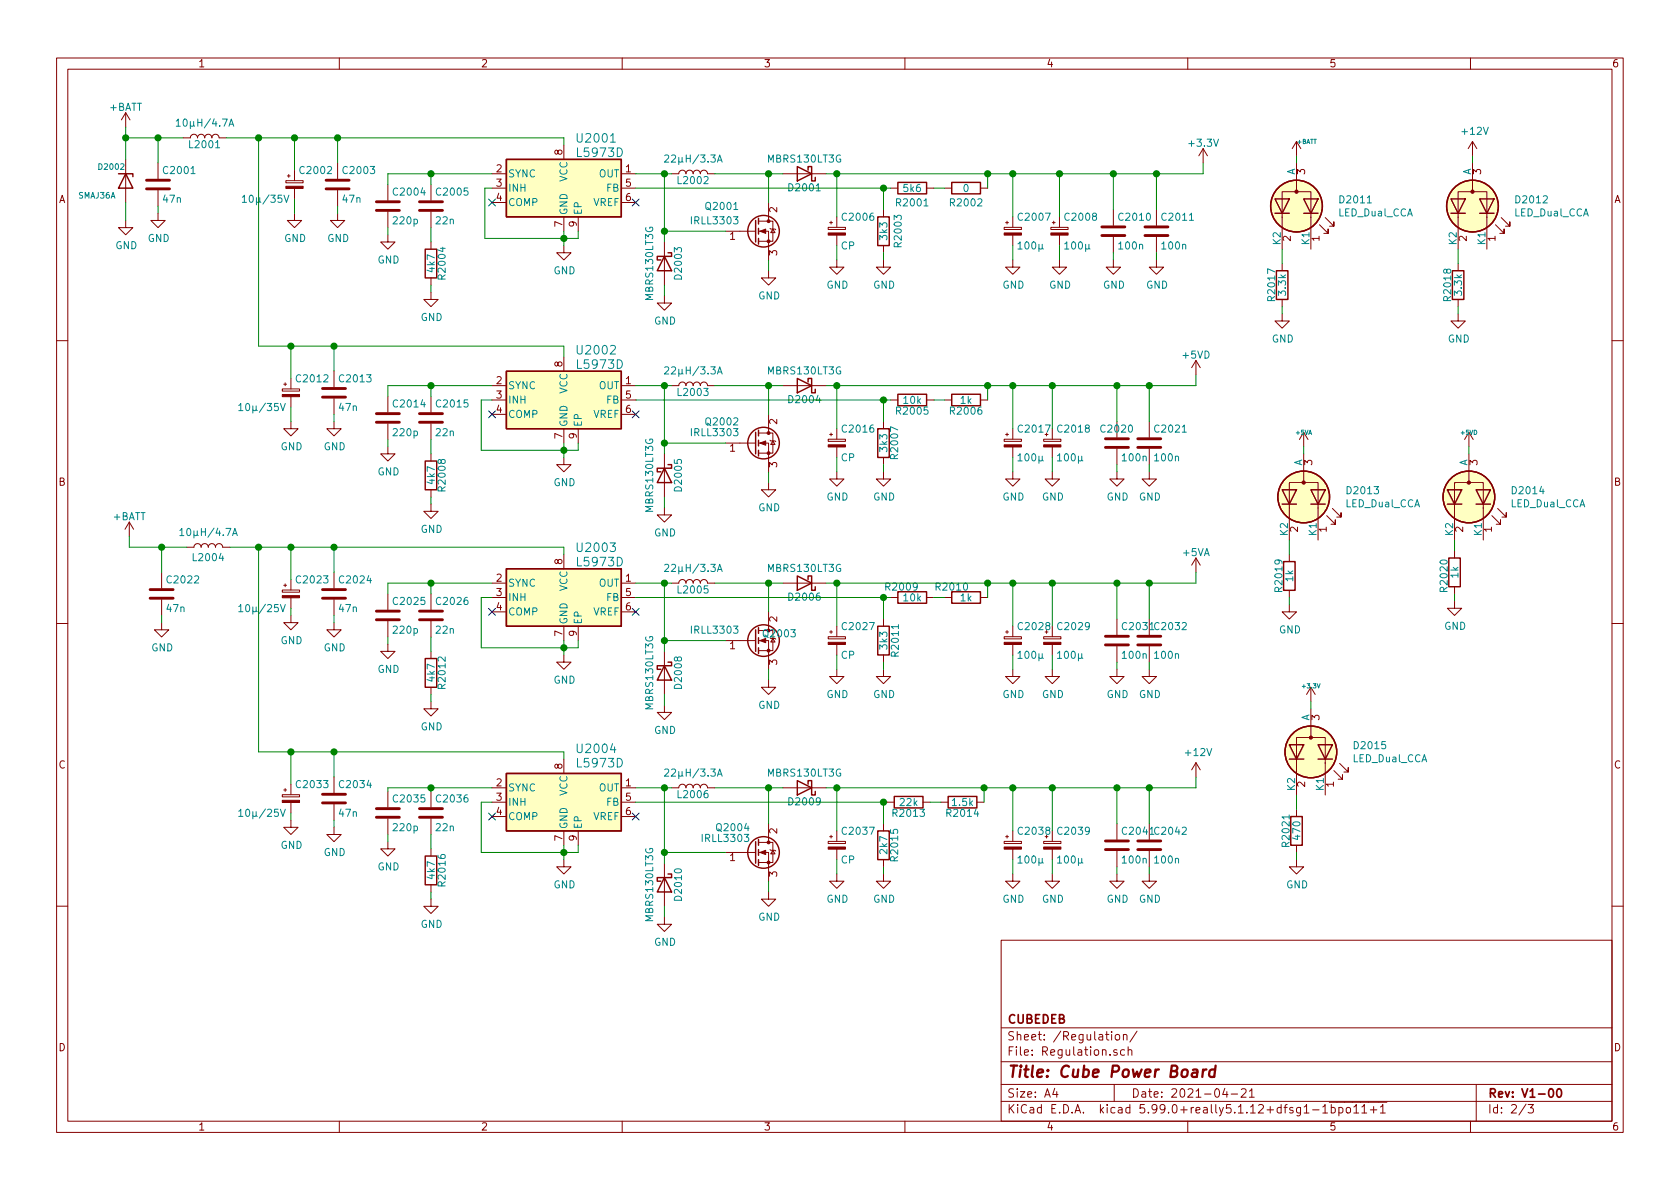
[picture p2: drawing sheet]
<svg xmlns="http://www.w3.org/2000/svg" width="297mm" height="210mm" viewBox="0 0 297 210" stroke-linecap="round" stroke-linejoin="round" font-family="sans-serif">
<defs><g id="words">
<text font-size="2.8" fill="#840000" x="178" y="190.5">Title: Cube Power Board</text>
<g font-size="2.1" fill="#008484">
<text x="102.3" y="25.2">U2001</text>
<text x="102.3" y="27.8">L5973D</text>
<text x="102.3" y="62.7">U2002</text>
<text x="102.3" y="65.2">L5973D</text>
<text x="102.3" y="97.6">U2003</text>
<text x="102.3" y="100.1">L5973D</text>
<text x="102.3" y="133.2">U2004</text>
<text x="102.3" y="135.7">L5973D</text>
</g>
<g font-size="2.1" fill="#840000">
<text x="178" y="184">Sheet: /Regulation/</text>
<text x="178" y="181">CUBEDEB</text>
<text x="178" y="186.7">File: Regulation.sch</text>
<text x="178" y="196.9">KiCad E.D.A. kicad 5.99.0+really5.1.12+dfsg1-1bpo11+1</text>
<text x="178" y="194.1">Size: A4</text>
<text x="200" y="194.1">Date: 2021-04-21</text>
<text x="263" y="194.1">Rev: V1-00</text>
<text x="263" y="196.9">Id: 2/3</text>
</g>
<g font-size="1.8" fill="#840000">
<text x="35" y="11.9">1</text>
<text x="85" y="11.9">2</text>
<text x="135" y="11.9">3</text>
<text x="185" y="11.9">4</text>
<text x="235" y="11.9">5</text>
<text x="285" y="11.9">6</text>
<text x="99.4" y="27.4" transform="rotate(-90 99.4 27.4)">8</text>
<text x="10.4" y="35.9">A</text>
<text x="87.8" y="30.5">2</text>
<text x="87.8" y="33">3</text>
<text x="87.8" y="35.6">4</text>
<text x="110.6" y="30.5">1</text>
<text x="110.6" y="33">5</text>
<text x="110.6" y="35.6">6</text>
<text x="230.8" y="30.8" transform="rotate(-90 230.8 30.8)">3</text>
<text x="261.9" y="30.8" transform="rotate(-90 261.9 30.8)">3</text>
<text x="285.4" y="35.9">A</text>
<text x="99.4" y="40.1" transform="rotate(-90 99.4 40.1)">7</text>
<text x="102" y="40.1" transform="rotate(-90 102 40.1)">9</text>
<text x="137.4" y="37.6" transform="rotate(-90 137.4 37.6)">2</text>
<text x="129.1" y="42.4">1</text>
<text x="137.4" y="45.2" transform="rotate(-90 137.4 45.2)">3</text>
<text x="228.2" y="42.6" transform="rotate(-90 228.2 42.6)">2</text>
<text x="233.3" y="42.6" transform="rotate(-90 233.3 42.6)">1</text>
<text x="259.3" y="42.6" transform="rotate(-90 259.3 42.6)">2</text>
<text x="264.4" y="42.6" transform="rotate(-90 264.4 42.6)">1</text>
<text x="99.4" y="64.9" transform="rotate(-90 99.4 64.9)">8</text>
<text x="87.8" y="67.9">2</text>
<text x="87.8" y="70.5">3</text>
<text x="110.6" y="67.9">1</text>
<text x="110.6" y="70.5">5</text>
<text x="87.8" y="73">4</text>
<text x="99.4" y="77.6" transform="rotate(-90 99.4 77.6)">7</text>
<text x="102" y="77.6" transform="rotate(-90 102 77.6)">9</text>
<text x="110.6" y="73">6</text>
<text x="137.4" y="75" transform="rotate(-90 137.4 75)">2</text>
<text x="129.1" y="79.9">1</text>
<text x="137.4" y="82.6" transform="rotate(-90 137.4 82.6)">3</text>
<text x="232" y="82.3" transform="rotate(-90 232 82.3)">3</text>
<text x="261.2" y="82.3" transform="rotate(-90 261.2 82.3)">3</text>
<text x="10.4" y="85.9">B</text>
<text x="285.4" y="85.9">B</text>
<text x="229.5" y="94.1" transform="rotate(-90 229.5 94.1)">2</text>
<text x="234.6" y="94.1" transform="rotate(-90 234.6 94.1)">1</text>
<text x="258.7" y="94.1" transform="rotate(-90 258.7 94.1)">2</text>
<text x="263.8" y="94.1" transform="rotate(-90 263.8 94.1)">1</text>
<text x="99.4" y="99.8" transform="rotate(-90 99.4 99.8)">8</text>
<text x="87.8" y="102.9">2</text>
<text x="87.8" y="105.4">3</text>
<text x="87.8" y="107.9">4</text>
<text x="110.6" y="102.9">1</text>
<text x="110.6" y="105.4">5</text>
<text x="110.6" y="107.9">6</text>
<text x="99.4" y="112.5" transform="rotate(-90 99.4 112.5)">7</text>
<text x="102" y="112.5" transform="rotate(-90 102 112.5)">9</text>
<text x="137.4" y="110" transform="rotate(-90 137.4 110)">2</text>
<text x="180.2" y="111.4">C2028</text>
<text x="129.1" y="114.8">1</text>
<text x="137.4" y="117.6" transform="rotate(-90 137.4 117.6)">3</text>
<text x="233.3" y="127.3" transform="rotate(-90 233.3 127.3)">3</text>
<text x="10.4" y="135.9">C</text>
<text x="99.4" y="136" transform="rotate(-90 99.4 136)">8</text>
<text x="285.4" y="135.9">C</text>
<text x="87.8" y="139.1">2</text>
<text x="87.8" y="141.6">3</text>
<text x="110.6" y="139.1">1</text>
<text x="110.6" y="141.6">5</text>
<text x="230.8" y="139.2" transform="rotate(-90 230.8 139.2)">2</text>
<text x="235.8" y="139.2" transform="rotate(-90 235.8 139.2)">1</text>
<text x="87.8" y="144.1">4</text>
<text x="99.4" y="148.7" transform="rotate(-90 99.4 148.7)">7</text>
<text x="102" y="148.7" transform="rotate(-90 102 148.7)">9</text>
<text x="110.6" y="144.1">6</text>
<text x="137.4" y="147.4" transform="rotate(-90 137.4 147.4)">2</text>
<text x="129.1" y="152.3">1</text>
<text x="137.4" y="155" transform="rotate(-90 137.4 155)">3</text>
<text x="10.4" y="185.9">D</text>
<text x="285.4" y="185.9">D</text>
<text x="35" y="199.9">1</text>
<text x="85" y="199.9">2</text>
<text x="135" y="199.9">3</text>
<text x="185" y="199.9">4</text>
<text x="235" y="199.9">5</text>
<text x="285" y="199.9">6</text>
</g>
<g font-size="1.8" fill="#008484">
<text x="19.4" y="19.6">+BATT</text>
<text x="31.9" y="22.4">10µH/4.7A</text>
<text x="258.6" y="23.8">+12V</text>
<text x="33.7" y="26.2">L2001</text>
<text x="118.3" y="28.7">22µH/3.3A</text>
<text x="135.9" y="28.7">MBRS130LT3G</text>
<text x="210.4" y="26">+3.3V</text>
<text x="28.9" y="35.9">47n</text>
<text x="29.1" y="30.8">C2001</text>
<text x="43.6" y="35.9">10µ/35V</text>
<text x="53.2" y="30.8">C2002</text>
<text x="60.7" y="35.9">47n</text>
<text x="60.9" y="30.8">C2003</text>
<text x="69.7" y="34.6">C2004</text>
<text x="77.4" y="34.6">C2005</text>
<text x="89.8" y="31.4">SYNC</text>
<text x="89.8" y="33.9">INH</text>
<text x="100.3" y="32.2" transform="rotate(-90 100.3 32.2)">VCC</text>
<text x="105.9" y="31.4">OUT</text>
<text x="107.2" y="33.9">FB</text>
<text x="120" y="32.6">L2002</text>
<text x="139.6" y="33.8">D2001</text>
<text x="159.8" y="34">5k6</text>
<text x="170.3" y="34">0</text>
<text x="229" y="31" transform="rotate(-90 229 31)">A</text>
<text x="237.1" y="36">D2011</text>
<text x="260.1" y="31" transform="rotate(-90 260.1 31)">A</text>
<text x="268.2" y="36">D2012</text>
<text x="69.7" y="39.7">220p</text>
<text x="77.2" y="39.7">22n</text>
<text x="89.8" y="36.4">COMP</text>
<text x="100.3" y="38.1" transform="rotate(-90 100.3 38.1)">GND</text>
<text x="102.9" y="38.1" transform="rotate(-90 102.9 38.1)">EP</text>
<text x="104.9" y="36.4">VREF</text>
<text x="122.4" y="39.7">IRLL3303</text>
<text x="125" y="37.1">Q2001</text>
<text x="149.1" y="39">C2006</text>
<text x="158.7" y="36.5">R2001</text>
<text x="168.2" y="36.5">R2002</text>
<text x="180.2" y="39">C2007</text>
<text x="188.5" y="39">C2008</text>
<text x="198" y="39">C2010</text>
<text x="205.6" y="39">C2011</text>
<text x="236.7" y="38.3">LED_Dual_CCA</text>
<text x="267.8" y="38.3">LED_Dual_CCA</text>
<text x="20.4" y="44.1">GND</text>
<text x="26.1" y="42.8">GND</text>
<text x="50.2" y="42.8">GND</text>
<text x="57.9" y="42.8">GND</text>
<text x="66.8" y="46.6">GND</text>
<text x="148.7" y="44.1">CP</text>
<text x="156.9" y="42.4" transform="rotate(-90 156.9 42.4)">3k3</text>
<text x="159.4" y="43.5" transform="rotate(-90 159.4 43.5)">R2003</text>
<text x="180.2" y="44.1">100µ</text>
<text x="188.5" y="44.1">100µ</text>
<text x="197.9" y="44.1">100n</text>
<text x="205.6" y="44.1">100n</text>
<text x="226.4" y="43.3" transform="rotate(-90 226.4 43.3)">K2</text>
<text x="231.5" y="43.3" transform="rotate(-90 231.5 43.3)">K1</text>
<text x="257.6" y="43.3" transform="rotate(-90 257.6 43.3)">K2</text>
<text x="262.6" y="43.3" transform="rotate(-90 262.6 43.3)">K1</text>
<text x="76.9" y="48.1" transform="rotate(-90 76.9 48.1)">4k7</text>
<text x="78.8" y="49.2" transform="rotate(-90 78.8 49.2)">R2004</text>
<text x="97.9" y="48.5">GND</text>
<text x="115.5" y="52.9" transform="rotate(-90 115.5 52.9)">MBRS130LT3G</text>
<text x="120.6" y="49.2" transform="rotate(-90 120.6 49.2)">D2003</text>
<text x="134.1" y="53">GND</text>
<text x="146.1" y="51">GND</text>
<text x="154.4" y="51">GND</text>
<text x="177.2" y="51">GND</text>
<text x="185.5" y="51">GND</text>
<text x="195" y="51">GND</text>
<text x="202.6" y="51">GND</text>
<text x="225.5" y="53" transform="rotate(-90 225.5 53)">R2017</text>
<text x="227.4" y="52.1" transform="rotate(-90 227.4 52.1)">3.3k</text>
<text x="256.6" y="53" transform="rotate(-90 256.6 53)">R2018</text>
<text x="258.5" y="52.1" transform="rotate(-90 258.5 52.1)">3.3k</text>
<text x="74.4" y="56.8">GND</text>
<text x="115.6" y="57.4">GND</text>
<text x="209.2" y="63.4">+5VD</text>
<text x="224.9" y="60.6">GND</text>
<text x="256" y="60.6">GND</text>
<text x="52.6" y="67.6">C2012</text>
<text x="60.2" y="67.6">C2013</text>
<text x="89.8" y="68.8">SYNC</text>
<text x="89.8" y="71.4">INH</text>
<text x="100.3" y="69.6" transform="rotate(-90 100.3 69.6)">VCC</text>
<text x="105.9" y="68.8">OUT</text>
<text x="107.2" y="71.4">FB</text>
<text x="118.3" y="66.2">22µH/3.3A</text>
<text x="120" y="70">L2003</text>
<text x="135.9" y="66.2">MBRS130LT3G</text>
<text x="139.6" y="71.3">D2004</text>
<text x="159.8" y="71.4">10k</text>
<text x="169.8" y="71.4">1k</text>
<text x="43" y="72.7">10µ/35V</text>
<text x="60" y="72.7">47n</text>
<text x="69.7" y="77.1">220p</text>
<text x="69.7" y="72.1">C2014</text>
<text x="77.2" y="77.1">22n</text>
<text x="77.4" y="72.1">C2015</text>
<text x="89.8" y="73.9">COMP</text>
<text x="100.3" y="75.6" transform="rotate(-90 100.3 75.6)">GND</text>
<text x="102.9" y="75.6" transform="rotate(-90 102.9 75.6)">EP</text>
<text x="104.9" y="73.9">VREF</text>
<text x="122.4" y="77.1">IRLL3303</text>
<text x="125" y="75.2">Q2002</text>
<text x="149.1" y="76.5">C2016</text>
<text x="158.7" y="73.3">R2005</text>
<text x="168.2" y="73.3">R2006</text>
<text x="180.2" y="76.5">C2017</text>
<text x="187.2" y="76.5">C2018</text>
<text x="194.8" y="76.5">C2020</text>
<text x="204.4" y="76.5">C2021</text>
<text x="49.6" y="79.6">GND</text>
<text x="57.2" y="79.6">GND</text>
<text x="148.7" y="81.6">CP</text>
<text x="156.9" y="79.8" transform="rotate(-90 156.9 79.8)">3k3</text>
<text x="158.8" y="80.9" transform="rotate(-90 158.8 80.9)">R2007</text>
<text x="180.2" y="81.6">100µ</text>
<text x="187.2" y="81.6">100µ</text>
<text x="198.6" y="81.6">100n</text>
<text x="204.3" y="81.6">100n</text>
<text x="230.3" y="82.4" transform="rotate(-90 230.3 82.4)">A</text>
<text x="259.5" y="82.4" transform="rotate(-90 259.5 82.4)">A</text>
<text x="66.8" y="84.1">GND</text>
<text x="76.9" y="85.5" transform="rotate(-90 76.9 85.5)">4k7</text>
<text x="78.8" y="86.7" transform="rotate(-90 78.8 86.7)">R2008</text>
<text x="97.9" y="86">GND</text>
<text x="120.6" y="86.7" transform="rotate(-90 120.6 86.7)">D2005</text>
<text x="146.1" y="88.5">GND</text>
<text x="154.4" y="88.5">GND</text>
<text x="177.2" y="88.5">GND</text>
<text x="184.2" y="88.5">GND</text>
<text x="195.7" y="88.5">GND</text>
<text x="201.4" y="88.5">GND</text>
<text x="237.9" y="89.7">LED_Dual_CCA</text>
<text x="238.4" y="87.4">D2013</text>
<text x="267.1" y="89.7">LED_Dual_CCA</text>
<text x="267.6" y="87.4">D2014</text>
<text x="20" y="92">+BATT</text>
<text x="32.6" y="94.8">10µH/4.7A</text>
<text x="74.4" y="94.2">GND</text>
<text x="115.5" y="90.4" transform="rotate(-90 115.5 90.4)">MBRS130LT3G</text>
<text x="115.6" y="94.9">GND</text>
<text x="134.1" y="90.4">GND</text>
<text x="227.7" y="94.7" transform="rotate(-90 227.7 94.7)">K2</text>
<text x="232.8" y="94.7" transform="rotate(-90 232.8 94.7)">K1</text>
<text x="256.9" y="94.7" transform="rotate(-90 256.9 94.7)">K2</text>
<text x="262" y="94.7" transform="rotate(-90 262 94.7)">K1</text>
<text x="34.3" y="99.2">L2004</text>
<text x="118.3" y="101.1">22µH/3.3A</text>
<text x="135.9" y="101.1">MBRS130LT3G</text>
<text x="209.2" y="98.3">+5VA</text>
<text x="29.7" y="103.2">C2022</text>
<text x="52.6" y="103.2">C2023</text>
<text x="60.2" y="103.2">C2024</text>
<text x="69.7" y="107">C2025</text>
<text x="77.4" y="107">C2026</text>
<text x="89.8" y="103.8">SYNC</text>
<text x="89.8" y="106.3">INH</text>
<text x="100.3" y="104.6" transform="rotate(-90 100.3 104.6)">VCC</text>
<text x="105.9" y="103.8">OUT</text>
<text x="107.2" y="106.3">FB</text>
<text x="120" y="104.9">L2005</text>
<text x="139.6" y="106.2">D2006</text>
<text x="156.8" y="104.4">R2009</text>
<text x="159.8" y="106.3">10k</text>
<text x="165.7" y="104.4">R2010</text>
<text x="169.8" y="106.3">1k</text>
<text x="226.7" y="104.4" transform="rotate(-90 226.7 104.4)">R2019</text>
<text x="228.7" y="102.8" transform="rotate(-90 228.7 102.8)">1k</text>
<text x="256" y="104.4" transform="rotate(-90 256 104.4)">R2020</text>
<text x="257.9" y="102.2" transform="rotate(-90 257.9 102.2)">1k</text>
<text x="29.5" y="108.2">47n</text>
<text x="43" y="108.2">10µ/25V</text>
<text x="49.6" y="113.9">GND</text>
<text x="60" y="108.2">47n</text>
<text x="69.7" y="112.1">220p</text>
<text x="77.2" y="112.1">22n</text>
<text x="89.8" y="108.8">COMP</text>
<text x="100.3" y="110.5" transform="rotate(-90 100.3 110.5)">GND</text>
<text x="102.9" y="110.5" transform="rotate(-90 102.9 110.5)">EP</text>
<text x="104.9" y="108.8">VREF</text>
<text x="122.4" y="112.1">IRLL3303</text>
<text x="135.2" y="112.7">Q2003</text>
<text x="149.1" y="111.4">C2027</text>
<text x="187.2" y="111.4">C2029</text>
<text x="198.7" y="111.4">C2031 C2032</text>
<text x="226.1" y="112">GND</text>
<text x="255.3" y="111.4">GND</text>
<text x="26.7" y="115.2">GND</text>
<text x="57.2" y="115.2">GND</text>
<text x="66.8" y="119">GND</text>
<text x="148.7" y="116.5">CP</text>
<text x="156.9" y="114.8" transform="rotate(-90 156.9 114.8)">3k3</text>
<text x="158.9" y="115.9" transform="rotate(-90 158.9 115.9)">R2011</text>
<text x="180.2" y="116.5">100µ</text>
<text x="187.2" y="116.5">100µ</text>
<text x="198.6" y="116.5">100n</text>
<text x="204.3" y="116.5">100n</text>
<text x="76.9" y="120.5" transform="rotate(-90 76.9 120.5)">4k7</text>
<text x="78.8" y="121.6" transform="rotate(-90 78.8 121.6)">R2012</text>
<text x="97.9" y="120.9">GND</text>
<text x="115.5" y="125.3" transform="rotate(-90 115.5 125.3)">MBRS130LT3G</text>
<text x="120.6" y="121.6" transform="rotate(-90 120.6 121.6)">D2008</text>
<text x="134.1" y="125.3">GND</text>
<text x="146.1" y="123.4">GND</text>
<text x="154.4" y="123.4">GND</text>
<text x="177.2" y="123.4">GND</text>
<text x="184.2" y="123.4">GND</text>
<text x="195.7" y="123.4">GND</text>
<text x="201.4" y="123.4">GND</text>
<text x="74.4" y="129.2">GND</text>
<text x="115.6" y="129.8">GND</text>
<text x="231.5" y="127.5" transform="rotate(-90 231.5 127.5)">A</text>
<text x="118.3" y="137.3">22µH/3.3A</text>
<text x="135.9" y="137.3">MBRS130LT3G</text>
<text x="209.8" y="133.7">+12V</text>
<text x="239.2" y="134.8">LED_Dual_CCA</text>
<text x="239.6" y="132.5">D2015</text>
<text x="52.6" y="139.4">C2033</text>
<text x="60.2" y="139.4">C2034</text>
<text x="69.7" y="141.9">C2035</text>
<text x="77.4" y="141.9">C2036</text>
<text x="89.8" y="139.9">SYNC</text>
<text x="89.8" y="142.5">INH</text>
<text x="100.3" y="140.8" transform="rotate(-90 100.3 140.8)">VCC</text>
<text x="105.9" y="139.9">OUT</text>
<text x="107.2" y="142.5">FB</text>
<text x="120" y="141.1">L2006</text>
<text x="139.6" y="142.4">D2009</text>
<text x="159.2" y="142.5">22k</text>
<text x="168.5" y="142.5">1.5k</text>
<text x="229" y="139.8" transform="rotate(-90 229 139.8)">K2</text>
<text x="234.1" y="139.8" transform="rotate(-90 234.1 139.8)">K1</text>
<text x="43" y="144.4">10µ/25V</text>
<text x="60" y="144.4">47n</text>
<text x="69.7" y="147">220p</text>
<text x="77.2" y="147">22n</text>
<text x="89.8" y="145">COMP</text>
<text x="100.3" y="146.7" transform="rotate(-90 100.3 146.7)">GND</text>
<text x="102.9" y="146.7" transform="rotate(-90 102.9 146.7)">EP</text>
<text x="104.9" y="145">VREF</text>
<text x="124.3" y="148.9">IRLL3303</text>
<text x="126.9" y="147">Q2004</text>
<text x="149.1" y="147.6">C2037</text>
<text x="158.1" y="144.4">R2013</text>
<text x="167.6" y="144.4">R2014</text>
<text x="180.2" y="147.6">C2038</text>
<text x="187.2" y="147.6">C2039</text>
<text x="198.7" y="147.6">C2041 C2042</text>
<text x="228" y="149.5" transform="rotate(-90 228 149.5)">R2021</text>
<text x="229.9" y="148.4" transform="rotate(-90 229.9 148.4)">470</text>
<text x="49.6" y="150.1">GND</text>
<text x="57.2" y="151.4">GND</text>
<text x="66.8" y="153.9">GND</text>
<text x="76.9" y="155.4" transform="rotate(-90 76.9 155.4)">4k7</text>
<text x="148.7" y="152.7">CP</text>
<text x="156.9" y="150.9" transform="rotate(-90 156.9 150.9)">2k7</text>
<text x="158.8" y="152.1" transform="rotate(-90 158.8 152.1)">R2015</text>
<text x="180.2" y="152.7">100µ</text>
<text x="187.2" y="152.7">100µ</text>
<text x="198.6" y="152.7">100n</text>
<text x="204.3" y="152.7">100n</text>
<text x="78.8" y="156.5" transform="rotate(-90 78.8 156.5)">R2016</text>
<text x="97.9" y="157.1">GND</text>
<text x="120.6" y="159" transform="rotate(-90 120.6 159)">D2010</text>
<text x="146.1" y="159.6">GND</text>
<text x="154.4" y="159.6">GND</text>
<text x="177.2" y="159.6">GND</text>
<text x="184.2" y="159.6">GND</text>
<text x="195.7" y="159.6">GND</text>
<text x="201.4" y="159.6">GND</text>
<text x="227.4" y="157.1">GND</text>
<text x="74.4" y="164.1">GND</text>
<text x="115.5" y="162.8" transform="rotate(-90 115.5 162.8)">MBRS130LT3G</text>
<text x="115.6" y="167.3">GND</text>
<text x="134.1" y="162.8">GND</text>
</g>
<g font-size="1.4" fill="#008484">
<text x="13.9" y="35.1">SMAJ36A</text>
<text x="17.6" y="30">D2002</text>
</g>
<g font-size="1.1" fill="#008484">
<text x="229.3" y="25.4">+BATT</text>
<text x="229.2" y="76.9">+5VA</text>
<text x="258.4" y="76.9">+5VD</text>
<text x="230.4" y="121.7">+3.3V</text>
</g>
</g></defs>
<g fill="none" stroke="#840000" stroke-width=".18">
<path d="M10 10.3h277v189.9h-277zM12 12.2h273v186.1h-273zM22.2 19.9l-.7 1.3M22.2 19.9v2.6M22.2 19.9l.8 1.3M60 10.3v1.9M110 10.3v1.9M160 10.3v1.9M210 10.3v1.9M260 10.3v1.9M22.2 39v1.3h1.3l-1.3 1.2-1.2-1.2h1.2M22.2 28.2v7.6"/>
<path d="M27.9 37.7v1.3h1.3l-1.3 1.3-1.2-1.3h1.2M27.9 28.8v2.8M27.9 33.6v2.8M32.4 24.4h1.3a.63 .63 0 0 1 .6-.7 .63 .63 0 0 1 .6 .7 .63 .63 0 0 1 .7-.7 .63 .63 0 0 1 .6 .7 .63 .63 0 0 1 .6-.7 .63 .63 0 0 1 .7 .7 .63 .63 0 0 1 .6-.7 .63 .63 0 0 1 .6 .7h1.3M50.5 31.9h3.1v.4h-3.1zM50.8 31.1h.5M51.1 30.9v.5M52.1 37.7v1.3h1.2l-1.2 1.3-1.3-1.3h1.3M52.1 30.1v1.8M52.1 33.3v1.9M59.7 37.7v1.3h1.3l-1.3 1.3-1.3-1.3h1.3M59.7 28.8v2.8"/>
<path d="M59.7 33.6v2.8M68.6 32.6v2.8M68.6 37.5v2.8M76.2 32.6v2.8M76.2 37.5v2.8M87 33.3h2.5M87 30.7h2.5M87 35.8h2.5M99.7 25.6v2.6M99.7 38.3v2.6M102.2 38.3v2.6M109.9 33.3h2.5"/>
<path d="M109.9 30.7h2.5M109.9 35.8h2.5M118.7 30.7h1.3a.63 .63 0 0 1 .6-.6 .63 .63 0 0 1 .7 .6 .63 .63 0 0 1 .6-.6 .63 .63 0 0 1 .7 .6 .63 .63 0 0 1 .6-.6 .63 .63 0 0 1 .6 .6 .63 .63 0 0 1 .7-.6 .63 .63 0 0 1 .6 .6h1.3M134.1 39.1h2.6v3.6h-2.6M135.9 35.8v3.3M138.4 30.7h7.6M146.7 39.4h.5M146.9 39.1v.5M148 38.3v1.9M156.2 37.1v1.2M157.5 33.3h1.2M163.8 33.3h1.3"/>
<path d="M167 33.3h1.3M173.4 33.3h1.2M177.8 39.4h.5M178.1 39.1v.5M179.1 38.3v1.9M186.1 39.4h.5M186.3 39.1v.5M187.3 38.3v1.9M196.8 37.1v2.8M204.5 37.1v2.8M212.7 26.3l-.7 1.3M212.7 26.3v2.5"/>
<path d="M212.7 26.3l.8 1.3M226.7 38.5v-4.6h5.1v4.6M226.7 38.3v5.8M229.2 25v2.6M229.2 28.8v5.1M229.2 25l-.7 1.3M229.2 25l.8 1.3M231.8 38.3v5.8M233.3 39.7l1.5 1.6v-.8v.8h-.7M234.3 38.5l1.5 1.5v-.8v.8h-.7M257.8 38.5v-4.6h5.1v4.6M257.8 38.3v5.8"/>
<path d="M260.3 25v2.6M260.3 28.8v5.1M260.3 25l-.7 1.3M260.3 25l.8 1.3M262.9 38.3v5.8M264.4 39.7l1.5 1.6v-.8v.8h-.7M265.4 38.5l1.6 1.5v-.8v.8h-.8M68.6 41.5v1.3h1.2l-1.2 1.3-1.3-1.3h1.3M76.2 51.7v1.3h1.3l-1.3 1.2-1.3-1.2h1.3M76.2 42.8v1.3M76.2 49.1v1.3M99.7 43.4v1.3h1.3l-1.3 1.3-1.3-1.3h1.3"/>
<path d="M117.5 52.3v1.3h1.2l-1.2 1.3-1.3-1.3h1.3M117.5 42.8v7.6M128.3 40.9h5.3M134.1 40.9h1.8v5.1M135.9 47.9v1.2h1.3l-1.3 1.3-1.3-1.3h1.3M136.1 40.4l.2 .1h.7l.2 .1M136.7 40.5l.3 .6h-.7zM146.4 40.2h3.1v.4h-3.1zM148 46v1.2h1.2l-1.2 1.3-1.3-1.3h1.3M148 41.6v1.8M156.2 46v1.2h1.3l-1.3 1.3-1.3-1.3h1.3M156.2 43.4v1.3"/>
<path d="M177.5 40.2h3.1v.4h-3.1zM179.1 46v1.2h1.2l-1.2 1.3-1.3-1.3h1.3M179.1 41.6v1.8M185.8 40.2h3v.4h-3zM187.3 46v1.2h1.3l-1.3 1.3-1.2-1.3h1.2M187.3 41.6v1.8M196.8 46v1.2h1.3l-1.3 1.3-1.2-1.3h1.2M196.8 41.9v2.8M204.5 46v1.2h1.2l-1.2 1.3-1.3-1.3h1.3M204.5 41.9v2.8M226.7 55.5v1.3h1.3l-1.3 1.2-1.3-1.2h1.3M226.7 46.6v1.3"/>
<path d="M226.7 53v1.2M257.8 55.5v1.3h1.3l-1.3 1.2-1.3-1.2h1.3M257.8 46.6v1.3M257.8 53v1.2M10 60.2h2M49.9 68.8h3.1v.4h-3.1zM50.2 67.9h.5M50.4 67.7v.5M51.4 74.5v1.3h1.3l-1.3 1.3-1.2-1.3h1.2M51.4 66.9v1.9M51.4 70.1v1.9M59.1 74.5v1.3h1.2l-1.2 1.3-1.3-1.3h1.3"/>
<path d="M59.1 65.7v2.7M59.1 70.5v2.8M68.6 79v1.3h1.2l-1.2 1.2-1.3-1.2h1.3M68.6 70.1v2.8M68.6 74.9v2.8M76.2 70.1v2.8M76.2 74.9v2.8M87 68.2h2.5M87 70.7h2.5M87 73.3h2.5M99.7 63.1v2.6M99.7 75.8v2.6"/>
<path d="M102.2 75.8v2.6M109.9 68.2h2.5M109.9 70.7h2.5M109.9 73.3h2.5M118.7 68.2h1.3a.63 .63 0 0 1 .6-.6 .63 .63 0 0 1 .7 .6 .63 .63 0 0 1 .6-.6 .63 .63 0 0 1 .7 .6 .63 .63 0 0 1 .6-.6 .63 .63 0 0 1 .6 .6 .63 .63 0 0 1 .7-.6 .63 .63 0 0 1 .6 .6h1.3M128.3 78.4h5.3M134.1 78.4h1.8v5M134.1 76.6h2.6v3.5h-2.6M135.9 73.3v3.3M136.1 77.8l.2 .2h.7l.2 .1M136.7 78l.3 .6h-.7zM138.4 68.2h7.6"/>
<path d="M146.4 77.7h3.1v.3h-3.1zM146.7 76.8h.5M146.9 76.6v.5M148 75.8v1.9M148 79v1.9M156.2 74.5v1.3M157.5 70.7h1.2M163.8 70.7h1.3M167 70.7h1.3M173.4 70.7h1.2M177.5 77.7h3.1v.3h-3.1zM177.8 76.8h.5"/>
<path d="M178.1 76.6v.5M179.1 75.8v1.9M179.1 79v1.9M184.5 77.7h3.1v.3h-3.1zM186.1 75.8v1.9M186.1 79v1.9M197.5 74.5v2.8M197.5 79.4v2.8M203.2 74.5v2.8M203.2 79.4v2.8M211.5 63.7v2.6M211.5 63.7l-.8 1.3"/>
<path d="M211.5 63.7l.7 1.3M230.5 76.4v2.6M230.5 76.4l-.8 1.3M230.5 76.4l.8 1.3M259.7 76.4v2.6M259.7 76.4l-.7 1.3M259.7 76.4l.8 1.3M285 60.2h2M22.9 92.3l-.8 1.3M22.9 92.3v2.6M22.9 92.3l.7 1.3M33 96.8h1.3a.63 .63 0 0 1 .6-.7 .63 .63 0 0 1 .7 .7 .63 .63 0 0 1 .6-.7 .63 .63 0 0 1 .6 .7 .63 .63 0 0 1 .7-.7 .63 .63 0 0 1 .6 .7 .63 .63 0 0 1 .6-.7 .63 .63 0 0 1 .7 .7h1.2"/>
<path d="M76.2 89.1v1.3h1.3l-1.3 1.3-1.3-1.3h1.3M76.2 80.3v1.2M76.2 86.6v1.3M99.7 80.9v1.3h1.3l-1.3 1.2-1.3-1.2h1.3M99.7 98v2.6M117.5 89.8v1.3h1.2l-1.2 1.2-1.3-1.2h1.3M117.5 80.3v7.6M135.9 85.3v1.3h1.3l-1.3 1.3-1.3-1.3h1.3M148 83.4v1.3h1.2l-1.2 1.3-1.3-1.3h1.3M156.2 83.4v1.3h1.3l-1.3 1.3-1.3-1.3h1.3M156.2 80.9v1.3M179.1 83.4v1.3h1.2l-1.2 1.3-1.3-1.3h1.3"/>
<path d="M186.1 83.4v1.3h1.2l-1.2 1.3-1.3-1.3h1.3M197.5 83.4v1.3h1.3l-1.3 1.3-1.3-1.3h1.3M203.2 83.4v1.3h1.3l-1.3 1.3-1.3-1.3h1.3M211.5 98.7l-.8 1.2M211.5 98.7v2.5M211.5 98.7l.7 1.2M228 89.9v-4.6h5v4.6M228 89.8v5.7M228 98v1.3M230.5 80.3v5M233 89.8v5.7M234.6 91.2l1.5 1.5v-.8v.8h-.8"/>
<path d="M235.6 89.9l1.5 1.5v-.7v.7h-.8M257.2 89.9v-4.6h5.1v4.6M257.2 89.8v5.7M257.2 97.4v1.3M259.7 80.3v5M262.3 89.8v5.7M263.8 91.2l1.5 1.5v-.8v.8h-.8M264.8 89.9l1.5 1.5v-.7v.7h-.7M10 110.3h2M28.6 110.1v1.3h1.2l-1.2 1.2-1.3-1.2h1.3M28.6 101.2v2.8M28.6 106v2.8"/>
<path d="M49.9 104.3h3.1v.4h-3.1zM50.2 103.5h.5M50.4 103.2v.6M51.4 108.8v1.3h1.3l-1.3 1.3-1.2-1.3h1.2M51.4 102.5v1.8M51.4 105.7v1.9M59.1 110.1v1.3h1.2l-1.2 1.2-1.3-1.2h1.3M59.1 101.2v2.8M59.1 106v2.8M68.6 113.9v1.3h1.2l-1.2 1.3-1.3-1.3h1.3M68.6 105v2.8M68.6 109.8v2.8"/>
<path d="M76.2 105v2.8M76.2 109.8v2.8M76.2 115.2v1.3M87 103.1h2.5M87 105.7h2.5M87 108.2h2.5M99.7 115.8v1.3h1.3l-1.3 1.3-1.3-1.3h1.3M99.7 110.7v2.6M102.2 110.7v2.6M109.9 103.1h2.5M109.9 105.7h2.5M109.9 108.2h2.5"/>
<path d="M117.5 115.2v7.6M118.7 103.1h1.3a.63 .63 0 0 1 .6-.6 .63 .63 0 0 1 .7 .6 .63 .63 0 0 1 .6-.6 .63 .63 0 0 1 .7 .6 .63 .63 0 0 1 .6-.6 .63 .63 0 0 1 .6 .6 .63 .63 0 0 1 .7-.6 .63 .63 0 0 1 .6 .6h1.3M128.3 113.3h5.3M134.1 113.3h1.8v5.1M134.1 111.5h2.6v3.6h-2.6M135.9 108.2v3.3M136.7 112.9l.3 .6h-.7zM138.4 103.1h7.6M146.4 112.6h3.1v.4h-3.1zM146.7 111.8h.5M146.9 111.5v.5M148 118.4v1.2h1.2l-1.2 1.3-1.3-1.3h1.3"/>
<path d="M148 110.7v1.9M148 114v1.8M156.2 118.4v1.2h1.3l-1.3 1.3-1.3-1.3h1.3M156.2 109.5v1.2M156.2 115.8v1.3M157.5 105.7h1.2M163.8 105.7h1.3M167 105.7h1.3M173.4 105.7h1.2M177.5 112.6h3.1v.4h-3.1zM177.8 111.8h.5M178.1 111.5v.5"/>
<path d="M179.1 118.4v1.2h1.2l-1.2 1.3-1.3-1.3h1.3M179.1 110.7v1.9M179.1 114v1.8M184.5 112.6h3.1v.4h-3.1zM186.1 118.4v1.2h1.2l-1.2 1.3-1.3-1.3h1.3M186.1 110.7v1.9M186.1 114v1.8M197.5 118.4v1.2h1.3l-1.3 1.3-1.3-1.3h1.3M197.5 109.5v2.8M197.5 114.3v2.8M203.2 118.4v1.2h1.3l-1.3 1.3-1.3-1.3h1.3M203.2 109.5v2.8"/>
<path d="M203.2 114.3v2.8M228 106.9v1.3h1.2l-1.2 1.3-1.3-1.3h1.3M228 104.4v1.3M257.2 106.3v1.3h1.2l-1.2 1.2-1.3-1.2h1.3M257.2 103.8v1.2M285 110.3h2M50.2 139.7h.5M50.4 139.4v.5M51.4 138.7v1.8M59.1 137.4v2.8M68.6 139.9v2.8M76.2 124.1v1.2h1.3l-1.3 1.3-1.3-1.3h1.3"/>
<path d="M76.2 121.5v1.3M76.2 139.9v2.8M87 139.3h2.5M99.7 134.2v2.6M109.9 139.3h2.5M117.5 124.7v1.3h1.2l-1.2 1.2-1.3-1.2h1.3M118.7 139.3h1.3a.63 .63 0 0 1 .6-.6 .63 .63 0 0 1 .7 .6 .63 .63 0 0 1 .6-.6 .63 .63 0 0 1 .7 .6 .63 .63 0 0 1 .6-.6 .63 .63 0 0 1 .6 .6 .63 .63 0 0 1 .7-.6 .63 .63 0 0 1 .6 .6h1.3M135.9 120.3v1.2h1.3l-1.3 1.3-1.3-1.3h1.3M138.4 139.3h7.6M211.5 134.9v2.5M211.5 134.9l-.8 1.2M211.5 134.9l.7 1.2"/>
<path d="M229.2 135v-4.6h5.1v4.6M229.2 134.9v5.7M231.8 121.5v2.6M231.8 125.3v5.1M231.8 121.5l-.8 1.3M231.8 121.5l.7 1.3M234.3 134.9v5.7M235.8 136.3l1.6 1.5v-.8v.8h-.8M236.9 135l1.5 1.5v-.7v.7h-.8M49.9 140.5h3.1v.4h-3.1zM51.4 145v1.3h1.3l-1.3 1.3-1.2-1.3h1.2M51.4 141.9v1.9"/>
<path d="M59.1 146.3v1.3h1.2l-1.2 1.2-1.3-1.2h1.3M59.1 142.2v2.8M68.6 148.8v1.3h1.2l-1.2 1.3-1.3-1.3h1.3M68.6 144.8v2.8M76.2 159v1.3h1.3l-1.3 1.2-1.3-1.2h1.3M76.2 144.8v2.8M76.2 150.1v1.3M76.2 156.5v1.2M87 141.9h2.5M87 144.4h2.5M99.7 152v1.3h1.3l-1.3 1.3-1.3-1.3h1.3M99.7 146.9v2.6"/>
<path d="M102.2 146.9v2.6M109.9 141.9h2.5M109.9 144.4h2.5M117.5 152.6v7.7M128.3 150.7h5.3M134.1 150.7h1.8v5.1M134.1 149h2.6v3.5h-2.6M135.9 157.7v1.3h1.3l-1.3 1.3-1.3-1.3h1.3M135.9 145.7v3.3M136.1 150.2l.2 .2h.7l.2 .1M136.7 150.4l.3 .6h-.7zM146.4 148.8h3.1v.4h-3.1z"/>
<path d="M146.7 147.9h.5M146.9 147.7v.5M148 154.6v1.2h1.2l-1.2 1.3-1.3-1.3h1.3M148 146.9v1.9M148 150.2v1.8M156.2 154.6v1.2h1.3l-1.3 1.3-1.3-1.3h1.3M156.2 145.7v1.2M156.2 152v1.3M156.8 141.9h1.3M163.2 141.9h1.3M166.4 141.9h1.2M172.7 141.9h1.3"/>
<path d="M177.5 148.8h3.1v.4h-3.1zM177.8 147.9h.5M178.1 147.7v.5M179.1 154.6v1.2h1.2l-1.2 1.3-1.3-1.3h1.3M179.1 146.9v1.9M179.1 150.2v1.8M184.5 148.8h3.1v.4h-3.1zM186.1 154.6v1.2h1.2l-1.2 1.3-1.3-1.3h1.3M186.1 146.9v1.9M186.1 150.2v1.8M197.5 154.6v1.2h1.3l-1.3 1.3-1.3-1.3h1.3M197.5 145.7v2.8"/>
<path d="M197.5 150.5v2.8M203.2 154.6v1.2h1.3l-1.3 1.3-1.3-1.3h1.3M203.2 145.7v2.8M203.2 150.5v2.8M229.2 152v1.3h1.3l-1.3 1.3-1.2-1.3h1.2M229.2 143.1v1.3M229.2 149.5v1.2M10 160.2h2M117.5 162.2v1.2h1.2l-1.2 1.3-1.3-1.3h1.3M177 166.3h108v32h-108zM285 160.2h2M60 198.3v1.9"/>
<path d="M110 198.3v1.9M160 198.3v1.9M177 194.8h108M177 191.8h108M177 187.8h108M177 181.8h108M186.5 192.5l-.4 1h1M186.8 193v1M196.5 182.4v.2M196.5 182.9v1M197 191.8v3M197.3 183.1l.2-.2 .4 .2v.7l-.2 .1-.4-.1z"/>
<path d="M197.5 185.7a.37 .37 0 0 0-.6 .1l.1 .2 .5 .2 .1 .1-.3 .3-.4-.1M198.6 183.1l.2-.2 .4 .1 .1 .9M198.6 182.9v1M198.8 185.7l-.4-.1-.3 .3 .1 .6 .2 .1 .4-.1M199.5 185.7a.37 .37 0 0 1 .6 .1v.8M199.5 185.1v1.5M201 182.3l-1.2 2M210 198.3v1.9M216.6 192.5l-.4 1h.9M216.9 193v1M217.7 193.5h1.1M219.5 192.7l.2-.2h.3l.3 .2v.3v.2l-.9 .8h.9"/>
<path d="M220.9 193l.4-.5v1.5M220.9 194h.9M230.6 196.8h.8M232.1 196.3h1.1M233.9 195.8l.4-.5v1.5M233.9 196.8h.8M235 194.9h10.2M235.4 195.9l.4-.1 .3 .3-.1 .6-.2 .1-.4-.1M235.4 195.3v1.5M236.7 195.9l.5-.1 .2 .3v.6l-.2 .1-.5-.1M236.7 195.8v1.5M238.1 196l.2-.2 .4 .2v.7l-.2 .1-.4-.1z"/>
<path d="M239.4 195.8l.4-.5v1.5M239.4 196.8h.8M240.8 195.8l.4-.5v1.5M240.8 196.8h.9M242.3 196.3h1.1M242.9 195.7v1.1M244.1 195.8l.4-.5v1.5M244.1 196.8h.8M260 198.3v1.9M261 191.8v6.5M269.8 195.2l-1.2 2M270.2 195.3h.9l-.5 .6 .4 .1v.7l-.2 .1-.6-.1"/>
</g>
<path d="M274 192.6l.2-.1a.8 .8 0 0 1 .5 .8 .8 .8 0 0 1-.5 .7 1 1 0 0 1-.2-1.4zM275.5 192.6l.1-.1a.8 .8 0 0 1 .5 .8 .8 .8 0 0 1-.5 .7 .97 .97 0 0 1-.1-1.4z" fill="none" stroke="#840000" stroke-width=".3"/>
<path d="M210.9 189.2h.8l-.1 1.2M211.7 189.6l-.7 .1a.4 .4 0 0 0-.3 .3 .4 .4 0 0 0 .2 .4l.7-.1M212.7 189.1l-.1 1.3M213.3 189.1a.54 .54 0 0 0-.6 .4M214.8 189.2a.68 .68 0 0 0-1 .3v.6l.1 .2 .2 .1 .6-.1M214.9 188.4l-.2 2" fill="none" stroke="#840000" stroke-width=".41"/>
<g fill="#ffffc2" stroke="#ffffc2" stroke-width=".18">
<path d="M89.5 65.7h20.4v10.1h-20.4z"/>
<path d="M89.5 136.8h20.4v10.1h-20.4z"/>
<path d="M89.5 100.6h20.4v10.1h-20.4z"/>
<path d="M89.5 28.2h20.4v10.1h-20.4z"/>
<circle cx="229.2" cy="36.4" r="4.6"/>
<circle cx="260.3" cy="36.4" r="4.6"/>
<circle cx="230.5" cy="87.9" r="4.6"/>
<circle cx="259.7" cy="87.9" r="4.6"/>
<circle cx="231.8" cy="133" r="4.6"/>
</g>
<g fill="none" stroke="#840000" stroke-width=".25">
<path d="M21 30.7h2.5v.5M22.2 30.7l1.3 2.6h-2.5zM89.5 28.2h20.4v10.1h-20.4zM133.6 39v3.8M134.1 38.6v1M141 29.5l2.5 1.2-2.5 1.3zM142.9 30.1v-.6h.6v2.5h.6v-.6M155.2 38.3h2v5.1h-2zM158.7 32.3h5.1v2h-5.1zM168.3 32.3h5.1v2h-5.1zM225.4 35.2h2.6l-1.3 2.5zM225.4 37.7h2.6"/>
<path d="M230.5 35.2h2.5l-1.2 2.5zM230.5 37.7h2.5M256.5 35.2h2.6l-1.3 2.5zM256.5 37.7h2.6M261.6 35.2h2.6l-1.3 2.5zM261.6 37.7h2.6M75.2 44.1h2v5h-2zM117.5 45.3l1.2 2.6h-2.5zM118.1 44.7h.6v.6h-2.5v.7h.6M134.1 40.4v1M134.1 42.2v1M225.7 47.9h2v5.1h-2z"/>
<path d="M256.8 47.9h2v5.1h-2zM89.5 65.7h20.4v10.1h-20.4zM133.6 76.4v3.9M134.1 76.1v1M134.1 77.8v1.1M134.1 79.6v1M141 66.9l2.5 1.3-2.5 1.3zM142.9 67.6v-.7h.6v2.6h.6v-.7M155.2 75.8h2v5.1h-2zM158.7 69.7h5.1v2h-5.1zM168.3 69.7h5.1v2h-5.1zM75.2 81.5h2v5.1h-2z"/>
<path d="M117.5 82.8l1.2 2.5h-2.5zM118.1 82.2h.6v.6h-2.5v.6h.6M226.7 86.6h2.5l-1.2 2.5zM226.7 89.1h2.5M226.9 99.3h2.1v5.1h-2.1zM231.8 86.6h2.5l-1.3 2.5zM231.8 89.1h2.5M255.9 86.6h2.5l-1.2 2.5zM255.9 89.1h2.5M256.2 98.7h2v5.1h-2zM261 86.6h2.5l-1.2 2.5zM261 89.1h2.5"/>
<path d="M75.2 116.5h2v5h-2zM89.5 100.6h20.4v10.1h-20.4zM117.5 117.7l1.2 2.6h-2.5zM118.1 117.1h.6v.6h-2.5v.7h.6M133.6 111.4v3.8M134.1 111v1M134.1 112.8v1M134.1 114.5v1.1M141 101.8l2.5 1.3-2.5 1.3zM142.9 102.5v-.7h.6v2.6h.6v-.6M155.2 110.7h2v5.1h-2zM158.7 104.6h5.1v2.1h-5.1z"/>
<path d="M168.3 104.6h5.1v2.1h-5.1zM89.5 136.8h20.4v10.1h-20.4zM141 138l2.5 1.3-2.5 1.3zM142.9 138.7v-.7h.6v2.6h.6v-.7M228 131.7h2.5l-1.3 2.5zM228 134.2h2.5M233 131.7h2.6l-1.3 2.5zM233 134.2h2.6M75.2 151.4h2v5.1h-2zM117.5 155.2l1.2 2.5h-2.5zM118.1 154.6h.6v.6h-2.5v.6h.6M133.6 148.8v3.8"/>
<path d="M134.1 148.5v1M134.1 150.2v1.1M134.1 152v1M155.2 146.9h2v5.1h-2zM158.1 140.8h5.1v2.1h-5.1zM167.6 140.8h5.1v2.1h-5.1zM228.2 144.4h2.1v5.1h-2.1z"/>
<circle cx="229.2" cy="36.4" r="4.6"/>
<circle cx="260.3" cy="36.4" r="4.6"/>
<circle cx="135" cy="40.9" r="2.79"/>
<circle cx="135" cy="78.4" r="2.79"/>
<circle cx="230.5" cy="87.9" r="4.6"/>
<circle cx="259.7" cy="87.9" r="4.6"/>
<circle cx="135" cy="113.3" r="2.79"/>
<circle cx="231.8" cy="133" r="4.6"/>
<circle cx="135" cy="150.7" r="2.79"/>
</g>
<g fill="#840000" stroke="#840000" stroke-width=".18">
<path d="M177.5 113.6h3.1v.4h-3.1z"/>
<path d="M184.5 113.6h3.1v.4h-3.1z"/>
<path d="M49.9 141.5h3.1v.4h-3.1z"/>
<path d="M184.5 149.8h3.1v.4h-3.1z"/>
<path d="M49.9 105.3h3.1v.4h-3.1z"/>
<path d="M146.4 149.8h3.1v.4h-3.1z"/>
<path d="M184.5 78.7h3.1v.3h-3.1z"/>
<path d="M177.5 78.7h3.1v.3h-3.1z"/>
<path d="M146.4 113.6h3.1v.4h-3.1z"/>
<path d="M134.4 113.3l1-.4v.8z"/>
<path d="M146.4 78.7h3.1v.3h-3.1z"/>
<path d="M134.4 150.7l1-.3v.7z"/>
<path d="M177.5 149.8h3.1v.4h-3.1z"/>
<path d="M146.4 41.2h3.1v.4h-3.1z"/>
<path d="M134.4 40.9l1-.4v.8z"/>
<path d="M50.5 32.9h3.1v.4h-3.1z"/>
<path d="M134.4 78.4l1-.4v.7z"/>
<path d="M49.9 69.8h3.1v.3h-3.1z"/>
<path d="M185.8 41.2h3v.4h-3z"/>
<path d="M177.5 41.2h3.1v.4h-3.1z"/>
<circle cx="229.2" cy="33.9" r=".28"/>
<circle cx="260.4" cy="33.9" r=".28"/>
<circle cx="230.5" cy="85.3" r=".28"/>
<circle cx="259.7" cy="85.3" r=".28"/>
<circle cx="231.8" cy="130.4" r=".28"/>
<circle cx="135.9" cy="115.1" r=".25"/>
<circle cx="135.9" cy="152.5" r=".25"/>
<circle cx="135.9" cy="149" r=".25"/>
<circle cx="135.9" cy="42.7" r=".25"/>
<circle cx="135.9" cy="39.1" r=".25"/>
<circle cx="135.9" cy="80.1" r=".25"/>
<circle cx="135.9" cy="76.6" r=".25"/>
</g>
<g fill="none" stroke="#840000" stroke-width=".51">
<path d="M25.9 33.4h4.1M25.9 31.9h4.1M57.7 33.4h4M57.7 31.9h4M66.5 37.2h4.1M66.5 35.7h4.1M74.2 37.2h4M74.2 35.7h4M194.8 41.7h4.1M194.8 40.1h4.1M202.4 41.7h4.1M202.4 40.1h4.1"/>
<path d="M57 70.2h4.1M57 68.7h4.1M66.5 74.7h4.1M66.5 73.1h4.1M74.2 74.7h4M74.2 73.1h4M195.5 79.1h4M195.5 77.6h4M201.2 79.1h4M201.2 77.6h4M26.5 105.8h4.1M26.5 104.3h4.1"/>
<path d="M57 105.8h4.1M57 104.3h4.1M66.5 109.6h4.1M66.5 108.1h4.1M74.2 109.6h4M74.2 108.1h4M195.5 114h4M195.5 112.5h4M201.2 114h4M201.2 112.5h4M57 142h4.1M57 140.5h4.1"/>
<path d="M66.5 144.5h4.1M66.5 143h4.1M74.2 144.5h4M74.2 143h4M195.5 150.2h4M195.5 148.7h4M201.2 150.2h4M201.2 148.7h4"/>
</g>
<g fill="none" stroke="#008484" stroke-width=".18">
<path d="M31.2 21.4l.3-.3v1.2M31.2 22.3h.7M40.5 22.3l.4-1.2 .4 1.2M40.6 22h.6M42.8 34.9l.4-.4v1.3M42.8 35.8h.8M50.2 34.5l.4 1.3 .5-1.3M117.5 27.5l.5-.1 .2 .4v.2l-.7 .7h.7M126.8 28.7l.5-1.3 .4 1.3M126.9 28.3h.7M42.2 71.7l.4-.4v1.3M42.2 72.6h.8"/>
<path d="M49.6 71.3l.4 1.3 .4-1.3M117.5 65l.5-.1 .2 .3v.2l-.7 .7h.7M126.8 66.1l.5-1.2 .4 1.2M126.9 65.8h.7M31.8 93.8l.4-.4v1.3M31.8 94.7h.7M41.1 94.7l.4-1.3 .5 1.3M41.2 94.4h.6M117.5 99.9l.5-.1 .2 .3v.2l-.7 .8h.7M42.2 107.3l.4-.4v1.3M42.2 108.2h.8M49.6 106.9l.4 1.3 .4-1.3"/>
<path d="M126.8 101.1l.5-1.3 .4 1.3M126.9 100.7h.7M117.5 136.1l.5-.1 .2 .3v.2l-.7 .8h.7M126.8 137.3l.5-1.3 .4 1.3M126.9 136.9h.7M42.2 143.5l.4-.4v1.3M42.2 144.4h.8M49.6 143.1l.4 1.3 .4-1.3"/>
</g>
<g fill="none" stroke="#008400" stroke-width=".18">
<path d="M22.2 24.4h10.2M22.2 22.5v5.7M22.2 35.8v3.2M27.9 24.4v4.4M27.9 36.4v1.3M40 24.4h59.7v1.2M45.7 24.4v36.8h54v1.9M52.1 24.4v5.7M52.1 35.2v2.5M59.7 24.4v4.4M59.7 36.4v1.3M76.2 30.7v1.9"/>
<path d="M87 33.3h-1.3v8.9h16.5v-1.3M87 30.7h-18.4v1.9M112.4 33.3h45.1M112.4 30.7h6.3M117.5 30.7v12.1M126.4 30.7h12M135.9 30.7v5.1M148 30.7v7.6M156.2 33.3v3.8M165.1 33.3h1.9M174.6 30.7v2.6M179.1 30.7v7.6"/>
<path d="M187.3 30.7v7.6M196.8 30.7v6.4M204.5 30.7v6.4M212.7 28.8v1.9h-66.7M229.2 27.6v1.2M260.3 27.6v1.2M68.6 40.3v1.2M76.2 40.3v2.5M76.2 50.4v1.3M99.7 40.9v2.5M117.5 50.4v1.9M117.5 40.9h10.8"/>
<path d="M135.9 46v1.9M148 43.4v2.6M156.2 44.7v1.3M179.1 43.4v2.6M187.3 43.4v2.6M196.8 44.7v1.3M204.5 44.7v1.3M226.7 44.1v2.5M226.7 54.2v1.3M257.8 44.1v2.5M257.8 54.2v1.3M51.4 61.2v5.7"/>
<path d="M51.4 72v2.5M59.1 61.2v4.5M59.1 73.3v1.2M68.6 77.7v1.3M76.2 68.2v1.9M76.2 77.7v2.6M87 68.2h-18.4v1.9M87 70.7h-1.9v8.9h17.1v-1.2M99.7 78.4v2.5M112.4 68.2h6.3M112.4 70.7h45.1M117.5 68.2v12.1"/>
<path d="M117.5 78.4h10.8M126.4 68.2h12M135.9 68.2v5.1M148 68.2v7.6M156.2 70.7v3.8M165.1 70.7h1.9M174.6 68.2v2.5M179.1 68.2v7.6M186.1 68.2v7.6M197.5 68.2v6.3M203.2 68.2v6.3M211.5 66.3v1.9h-65.5"/>
<path d="M230.5 79v1.3M259.7 79v1.3M22.9 94.9v1.9h10.1M28.6 96.8v4.4M40.6 96.8h59.1v1.2M45.7 96.8v36.2h54v1.2M51.4 96.8v5.7M59.1 96.8v4.4M76.2 87.9v1.2M117.5 87.9v1.9M135.9 83.4v1.9M148 80.9v2.5"/>
<path d="M156.2 82.2v1.2M179.1 80.9v2.5M186.1 80.9v2.5M197.5 82.2v1.2M203.2 82.2v1.2M228 95.5v2.5M257.2 95.5v1.9M28.6 108.8v1.3M51.4 107.6v1.2M59.1 108.8v1.3M68.6 112.6v1.3M76.2 103.1v1.9"/>
<path d="M76.2 112.6v2.6M87 103.1h-18.4v1.9M87 105.7h-1.9v8.8h17.1v-1.2M99.7 113.3v2.5M112.4 103.1h6.3M112.4 105.7h45.1M117.5 103.1v12.1M117.5 113.3h10.8M126.4 103.1h12M135.9 103.1v5.1M135.9 118.4v1.9M148 103.1v7.6"/>
<path d="M148 115.8v2.6M156.2 105.7v3.8M156.2 117.1v1.3M165.1 105.7h1.9M174.6 103.1v2.6M179.1 103.1v7.6M179.1 115.8v2.6M186.1 103.1v7.6M186.1 115.8v2.6M197.5 103.1v6.4M197.5 117.1v1.3M203.2 103.1v6.4"/>
<path d="M203.2 117.1v1.3M211.5 101.2v1.9h-65.5M228 105.7v1.2M257.2 105v1.3M51.4 133v5.7M59.1 133v4.4M76.2 122.8v1.3M76.2 139.3v.6M87 139.3h-18.4v.6M112.4 139.3h6.3M117.5 122.8v1.9M117.5 139.3v13.3"/>
<path d="M126.4 139.3h12M135.9 139.3v6.4M148 139.3v7.6M174 139.3v2.6M179.1 139.3v7.6M186.1 139.3v7.6M197.5 139.3v6.4M203.2 139.3v6.4M211.5 137.4v1.9h-65.5M231.8 124.1v1.2M51.4 143.8v1.2M59.1 145v1.3"/>
<path d="M68.6 147.6v1.2M76.2 147.6v2.5M76.2 157.7v1.3M87 141.9h-1.9v8.8h17.1v-1.2M99.7 149.5v2.5M112.4 141.9h44.4M117.5 150.7h10.8M135.9 155.8v1.9M148 152v2.6M156.2 141.9v3.8M156.2 153.3v1.3M164.5 141.9h1.9"/>
<path d="M179.1 152v2.6M186.1 152v2.6M197.5 153.3v1.3M203.2 153.3v1.3M229.2 140.6v2.5M229.2 150.7v1.3M117.5 160.3v1.9"/>
</g>
<g fill="#008400" stroke="#008400" stroke-width=".25">
<circle cx="148" cy="68.2" r=".51"/>
<circle cx="179.1" cy="103.1" r=".51"/>
<circle cx="28.6" cy="96.8" r=".51"/>
<circle cx="174.6" cy="68.2" r=".51"/>
<circle cx="174.6" cy="103.1" r=".51"/>
<circle cx="22.2" cy="24.4" r=".51"/>
<circle cx="186.1" cy="103.1" r=".51"/>
<circle cx="99.7" cy="150.7" r=".51"/>
<circle cx="45.7" cy="96.8" r=".51"/>
<circle cx="179.1" cy="68.2" r=".51"/>
<circle cx="99.7" cy="114.5" r=".51"/>
<circle cx="76.2" cy="68.2" r=".51"/>
<circle cx="186.1" cy="68.2" r=".51"/>
<circle cx="174" cy="139.3" r=".51"/>
<circle cx="156.2" cy="70.7" r=".51"/>
<circle cx="203.2" cy="103.1" r=".51"/>
<circle cx="148" cy="103.1" r=".51"/>
<circle cx="51.4" cy="61.2" r=".51"/>
<circle cx="156.2" cy="141.9" r=".51"/>
<circle cx="135.9" cy="68.2" r=".51"/>
<circle cx="197.5" cy="103.1" r=".51"/>
<circle cx="27.9" cy="24.4" r=".51"/>
<circle cx="117.5" cy="78.4" r=".51"/>
<circle cx="117.5" cy="68.2" r=".51"/>
<circle cx="187.3" cy="30.7" r=".51"/>
<circle cx="99.7" cy="42.2" r=".51"/>
<circle cx="59.7" cy="24.4" r=".51"/>
<circle cx="117.5" cy="139.3" r=".51"/>
<circle cx="45.7" cy="24.4" r=".51"/>
<circle cx="117.5" cy="150.7" r=".51"/>
<circle cx="135.9" cy="139.3" r=".51"/>
<circle cx="156.2" cy="33.3" r=".51"/>
<circle cx="186.1" cy="139.3" r=".51"/>
<circle cx="179.1" cy="139.3" r=".51"/>
<circle cx="197.5" cy="68.2" r=".51"/>
<circle cx="59.1" cy="133" r=".51"/>
<circle cx="179.1" cy="30.7" r=".51"/>
<circle cx="148" cy="139.3" r=".51"/>
<circle cx="204.5" cy="30.7" r=".51"/>
<circle cx="174.6" cy="30.7" r=".51"/>
<circle cx="148" cy="30.7" r=".51"/>
<circle cx="196.9" cy="30.7" r=".51"/>
<circle cx="203.2" cy="139.3" r=".51"/>
<circle cx="197.5" cy="139.3" r=".51"/>
<circle cx="99.7" cy="79.6" r=".51"/>
<circle cx="156.2" cy="105.7" r=".51"/>
<circle cx="203.2" cy="68.2" r=".51"/>
<circle cx="76.2" cy="30.7" r=".51"/>
<circle cx="135.9" cy="103.1" r=".51"/>
<circle cx="59.1" cy="61.2" r=".51"/>
<circle cx="52.1" cy="24.4" r=".51"/>
<circle cx="117.5" cy="113.3" r=".51"/>
<circle cx="117.5" cy="103.1" r=".51"/>
<circle cx="59.1" cy="96.8" r=".51"/>
<circle cx="117.5" cy="30.7" r=".51"/>
<circle cx="117.5" cy="40.9" r=".51"/>
<circle cx="51.4" cy="96.8" r=".51"/>
<circle cx="135.9" cy="30.7" r=".51"/>
<circle cx="76.2" cy="139.3" r=".51"/>
<circle cx="76.2" cy="103.1" r=".51"/>
<circle cx="51.4" cy="133" r=".51"/>
</g>
<g fill="none" stroke="#000084" stroke-width=".18">
<path d="M86.4 35.2l1.2 1.2M87.6 35.2l-1.2 1.2M111.8 35.2l1.2 1.2M113 35.2l-1.2 1.2M86.4 72.7l1.2 1.2M87.6 72.7l-1.2 1.2M111.8 72.7l1.2 1.2M113 72.7l-1.2 1.2M86.4 107.6l1.2 1.2M87.6 107.6l-1.2 1.2M111.8 107.6l1.2 1.2M113 107.6l-1.2 1.2"/>
<path d="M86.4 143.8l1.2 1.2M87.6 143.8l-1.2 1.2M111.8 143.8l1.2 1.2M113 143.8l-1.2 1.2"/>
</g>
<use href="#words"/>
</svg>
